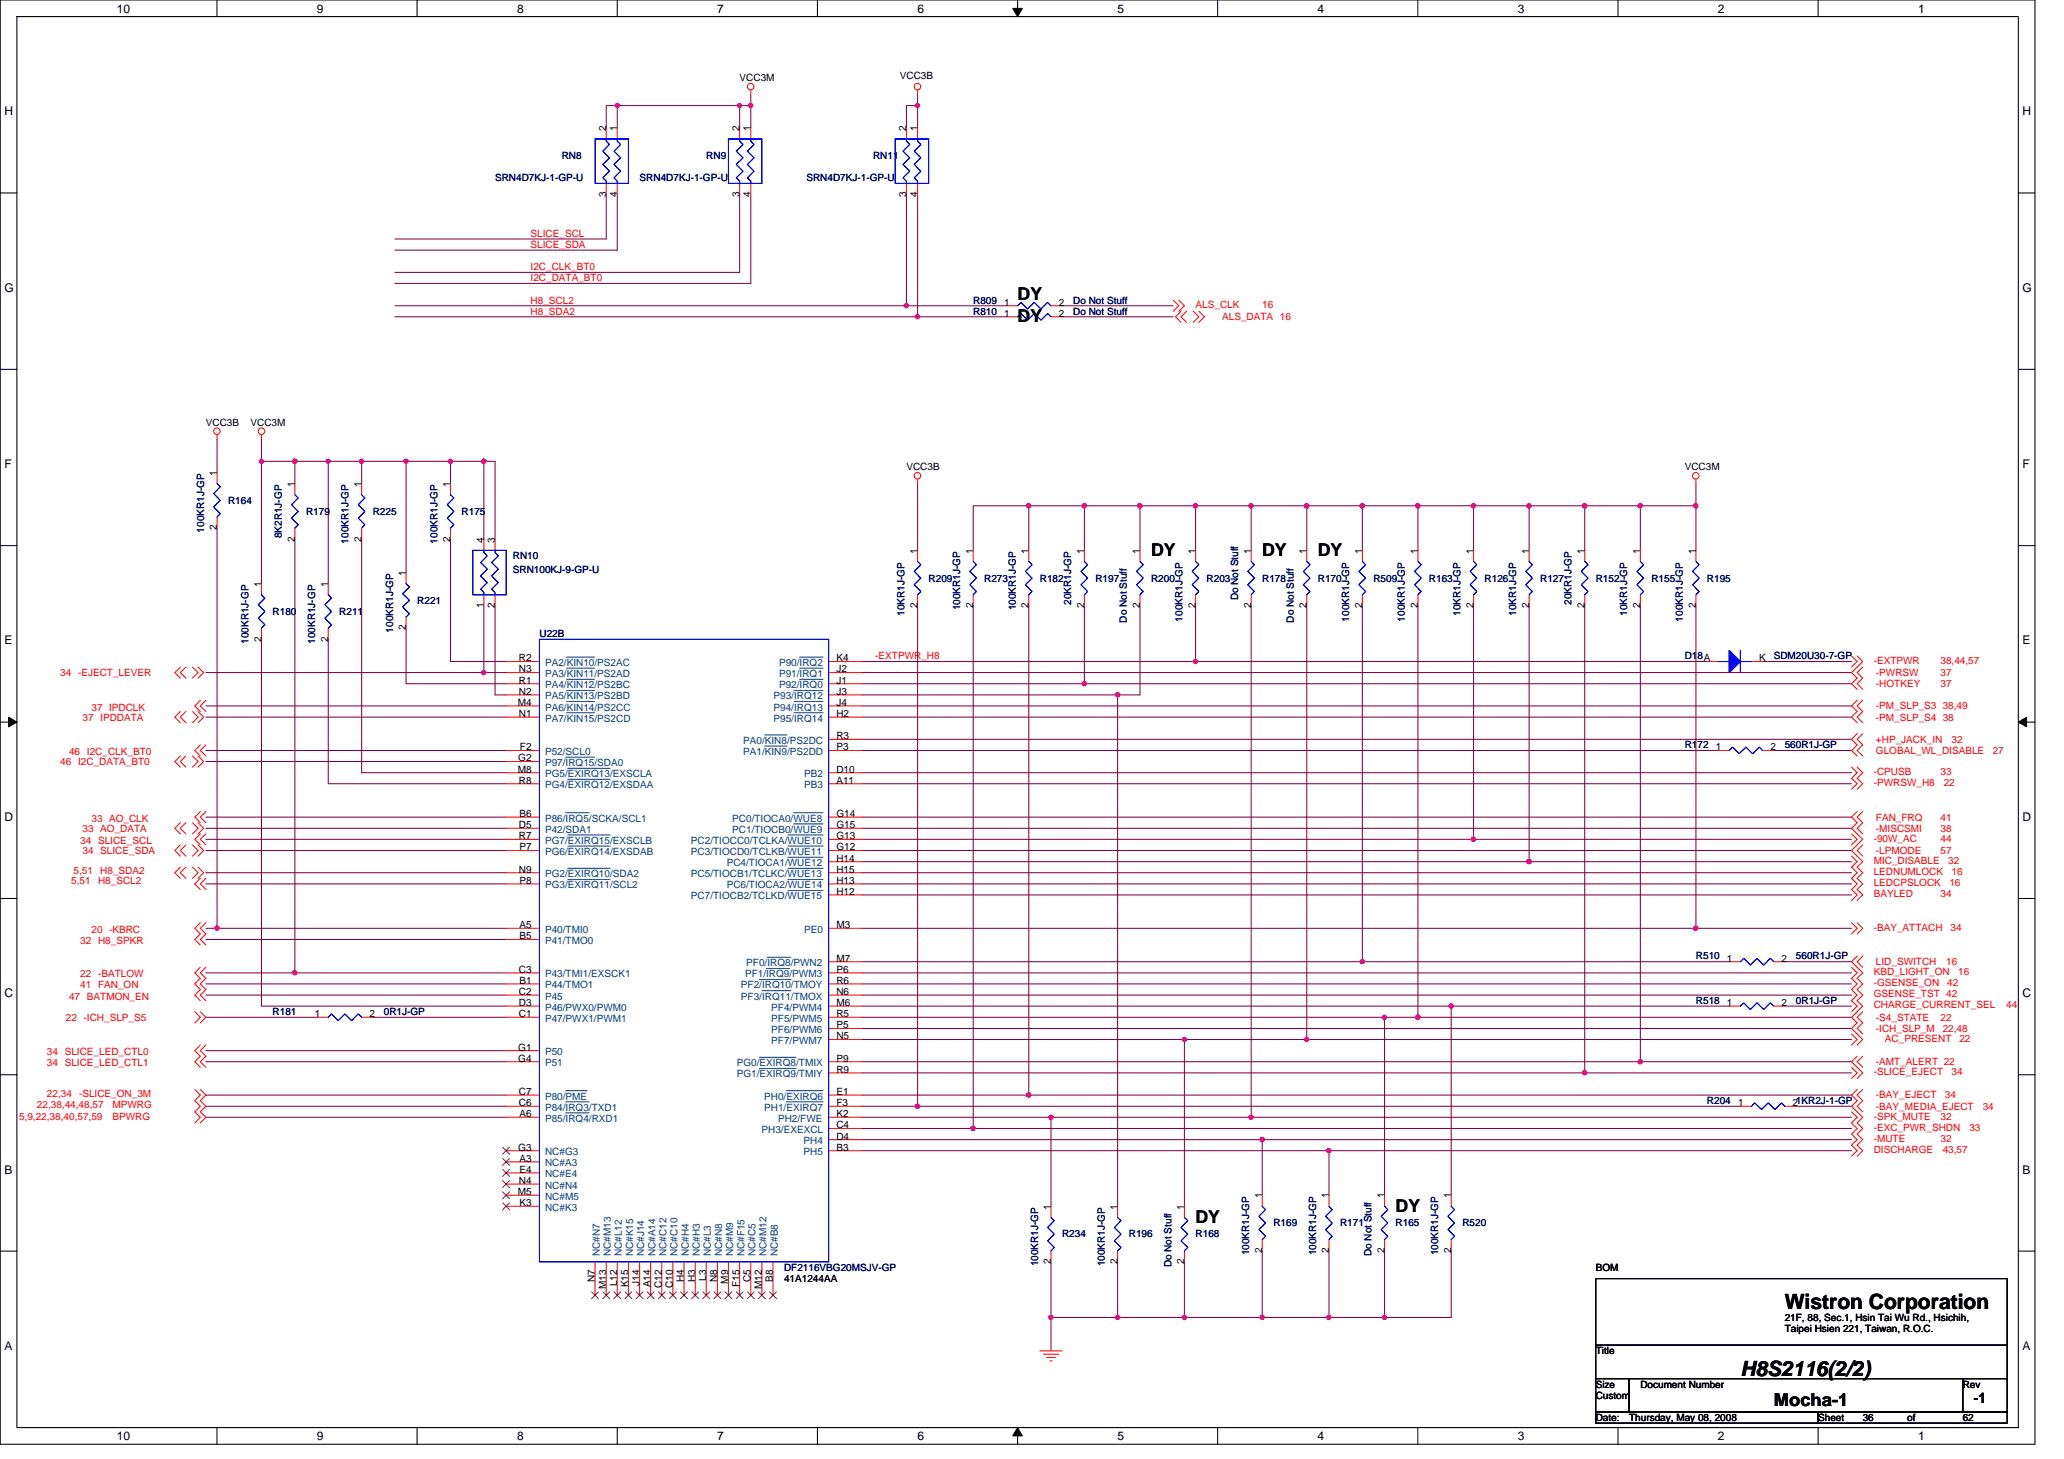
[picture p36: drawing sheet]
<svg xmlns="http://www.w3.org/2000/svg" width="297mm" height="210mm" viewBox="0 0 297 210" stroke-linecap="round" stroke-linejoin="round" font-family="sans-serif">
<defs><g id="words">
<g font-size="3">
<text x="256.9" y="188.4">Wistron Corporation</text>
<text x="250.5" y="198">H8S2116(2/2)</text>
</g>
<g font-size="2.5">
<text x="146.4" y="43.2">DY</text>
<text x="146.4" y="46.4">DY</text>
<text x="165.6" y="80">DY</text>
<text x="181.6" y="80">DY</text>
<text x="189.6" y="80">DY</text>
<text x="172.1" y="176">DY</text>
<text x="200.8" y="174.4">DY</text>
<text x="255.3" y="202.4">Mocha-1</text>
</g>
<text font-size="2.1" x="284.1" y="202">-1</text>
<g font-size="1.7">
<text x="16.8" y="1.8">10</text>
<text x="45.6" y="1.8">9</text>
<text x="74.4" y="1.8">8</text>
<text x="103.2" y="1.8">7</text>
<text x="132" y="1.8">6</text>
<text x="160.8" y="1.8">5</text>
<text x="189.6" y="1.8">4</text>
<text x="218.4" y="1.8">3</text>
<text x="247.2" y="1.8">2</text>
<text x="276.1" y="1.8">1</text>
<text x=".7" y="16.6">H</text>
<text x="291.1" y="16.6">H</text>
<text x=".7" y="42">G</text>
<text x="291.1" y="42">G</text>
<text x=".7" y="67.4">F</text>
<text x="291.1" y="67.4">F</text>
<text x=".7" y="92.8">E</text>
<text x="291.1" y="92.8">E</text>
<text x=".7" y="118.2">D</text>
<text x="291.1" y="118.2">D</text>
<text x=".7" y="143.5">C</text>
<text x="291.1" y="143.5">C</text>
<text x=".7" y="168.9">B</text>
<text x="291.1" y="168.9">B</text>
<text x=".7" y="194.3">A</text>
<text x="291.1" y="194.3">A</text>
<text x="16.8" y="207.3">10</text>
<text x="45.6" y="207.3">9</text>
<text x="74.4" y="207.3">8</text>
<text x="103.2" y="207.3">7</text>
<text x="132" y="207.3">6</text>
<text x="160.8" y="207.3">5</text>
<text x="189.6" y="207.3">4</text>
<text x="218.4" y="207.3">3</text>
<text x="247.2" y="207.3">2</text>
<text x="276.1" y="207.3">1</text>
</g>
<g font-size="1.4">
<text x="106.4" y="11.7">VCC3M</text>
<text x="129.5" y="11.4">VCC3B</text>
<text x="87.2" y="18.9" transform="rotate(-90 87.2 18.9)">2</text>
<text x="88.8" y="18.9" transform="rotate(-90 88.8 18.9)">1</text>
<text x="106.4" y="18.9" transform="rotate(-90 106.4 18.9)">2</text>
<text x="108" y="18.9" transform="rotate(-90 108 18.9)">1</text>
<text x="130.4" y="18.9" transform="rotate(-90 130.4 18.9)">2</text>
<text x="132" y="18.9" transform="rotate(-90 132 18.9)">1</text>
<text x="87.2" y="28.3" transform="rotate(-90 87.2 28.3)">3</text>
<text x="88.8" y="28.3" transform="rotate(-90 88.8 28.3)">4</text>
<text x="106.4" y="28.3" transform="rotate(-90 106.4 28.3)">3</text>
<text x="108" y="28.3" transform="rotate(-90 108 28.3)">4</text>
<text x="130.4" y="28.3" transform="rotate(-90 130.4 28.3)">3</text>
<text x="132" y="28.3" transform="rotate(-90 132 28.3)">4</text>
<text x="144.5" y="44">1</text>
<text x="144.5" y="45.6">1</text>
<text x="152.4" y="44">2</text>
<text x="152.4" y="45.6">2</text>
<text x="29.6" y="61.3">VCC3B</text>
<text x="36" y="61.3">VCC3M</text>
<text x="31.2" y="68.5" transform="rotate(-90 31.2 68.5)">1</text>
<text x="42.4" y="70.1" transform="rotate(-90 42.4 70.1)">1</text>
<text x="52" y="70.1" transform="rotate(-90 52 70.1)">1</text>
<text x="64.8" y="70.1" transform="rotate(-90 64.8 70.1)">1</text>
<text x="130.4" y="67.7">VCC3B</text>
<text x="242.5" y="67.7">VCC3M</text>
<text x="31.2" y="76.3" transform="rotate(-90 31.2 76.3)">2</text>
<text x="42.4" y="77.9" transform="rotate(-90 42.4 77.9)">2</text>
<text x="52" y="77.9" transform="rotate(-90 52 77.9)">2</text>
<text x="64.8" y="77.9" transform="rotate(-90 64.8 77.9)">2</text>
<text x="58.4" y="82.9" transform="rotate(-90 58.4 82.9)">1</text>
<text x="69.6" y="78.1" transform="rotate(-90 69.6 78.1)">4</text>
<text x="71.2" y="78.1" transform="rotate(-90 71.2 78.1)">3</text>
<text x="132" y="79.7" transform="rotate(-90 132 79.7)">1</text>
<text x="140" y="79.7" transform="rotate(-90 140 79.7)">1</text>
<text x="148" y="79.7" transform="rotate(-90 148 79.7)">1</text>
<text x="156" y="79.7" transform="rotate(-90 156 79.7)">1</text>
<text x="164" y="79.7" transform="rotate(-90 164 79.7)">1</text>
<text x="172" y="79.7" transform="rotate(-90 172 79.7)">1</text>
<text x="180" y="79.7" transform="rotate(-90 180 79.7)">1</text>
<text x="188" y="79.7" transform="rotate(-90 188 79.7)">1</text>
<text x="196" y="79.7" transform="rotate(-90 196 79.7)">1</text>
<text x="204" y="79.7" transform="rotate(-90 204 79.7)">1</text>
<text x="212" y="79.7" transform="rotate(-90 212 79.7)">1</text>
<text x="220" y="79.7" transform="rotate(-90 220 79.7)">1</text>
<text x="228" y="79.7" transform="rotate(-90 228 79.7)">1</text>
<text x="236" y="79.7" transform="rotate(-90 236 79.7)">1</text>
<text x="244" y="79.7" transform="rotate(-90 244 79.7)">1</text>
<text x="37.6" y="84.5" transform="rotate(-90 37.6 84.5)">1</text>
<text x="47.2" y="84.5" transform="rotate(-90 47.2 84.5)">1</text>
<text x="69.6" y="87.5" transform="rotate(-90 69.6 87.5)">1</text>
<text x="71.2" y="87.5" transform="rotate(-90 71.2 87.5)">2</text>
<text x="132" y="87.5" transform="rotate(-90 132 87.5)">2</text>
<text x="140" y="87.5" transform="rotate(-90 140 87.5)">2</text>
<text x="148" y="87.5" transform="rotate(-90 148 87.5)">2</text>
<text x="156" y="87.5" transform="rotate(-90 156 87.5)">2</text>
<text x="164" y="87.5" transform="rotate(-90 164 87.5)">2</text>
<text x="172" y="87.5" transform="rotate(-90 172 87.5)">2</text>
<text x="180" y="87.5" transform="rotate(-90 180 87.5)">2</text>
<text x="188" y="87.5" transform="rotate(-90 188 87.5)">2</text>
<text x="196" y="87.5" transform="rotate(-90 196 87.5)">2</text>
<text x="204" y="87.5" transform="rotate(-90 204 87.5)">2</text>
<text x="212" y="87.5" transform="rotate(-90 212 87.5)">2</text>
<text x="220" y="87.5" transform="rotate(-90 220 87.5)">2</text>
<text x="228" y="87.5" transform="rotate(-90 228 87.5)">2</text>
<text x="236" y="87.5" transform="rotate(-90 236 87.5)">2</text>
<text x="244" y="87.5" transform="rotate(-90 244 87.5)">2</text>
<text x="37.6" y="92.3" transform="rotate(-90 37.6 92.3)">2</text>
<text x="47.2" y="92.3" transform="rotate(-90 47.2 92.3)">2</text>
<text x="58.4" y="90.7" transform="rotate(-90 58.4 90.7)">2</text>
<text x="74.7" y="95.2">R2</text>
<text x="120.4" y="95.2">K4</text>
<text x="253.2" y="95.2">K</text>
<text x="74.5" y="101.6">M4</text>
<text x="74.7" y="100">N2</text>
<text x="74.7" y="98.4">R1</text>
<text x="74.7" y="96.8">N3</text>
<text x="120.4" y="96.8">J2</text>
<text x="120.4" y="98.4">J1</text>
<text x="120.4" y="100">J3</text>
<text x="120.4" y="101.6">J4</text>
<text x="74.7" y="103.2">N1</text>
<text x="74.8" y="108">F2</text>
<text x="120.4" y="103.2">H2</text>
<text x="120.4" y="106.4">R3</text>
<text x="120.4" y="108">P3</text>
<text x="246.9" y="108">1</text>
<text x="254.8" y="108">2</text>
<text x="74.5" y="111.2">M8</text>
<text x="74.6" y="109.6">G2</text>
<text x="74.7" y="112.8">R8</text>
<text x="120.4" y="111.2">D10</text>
<text x="120.4" y="112.8">A11</text>
<text x="74.7" y="119.2">D5</text>
<text x="74.8" y="117.6">B6</text>
<text x="120.4" y="117.6">G14</text>
<text x="120.4" y="119.2">G15</text>
<text x="74.7" y="120.8">R7</text>
<text x="74.7" y="125.6">N9</text>
<text x="74.8" y="122.4">P7</text>
<text x="120.4" y="120.8">G13</text>
<text x="120.4" y="122.4">G12</text>
<text x="120.4" y="124">H14</text>
<text x="120.4" y="125.6">H15</text>
<text x="74.8" y="127.2">P8</text>
<text x="120.4" y="127.2">H13</text>
<text x="120.4" y="128.8">H12</text>
<text x="74.8" y="133.6">A5</text>
<text x="74.8" y="135.2">B5</text>
<text x="120.4" y="133.6">M3</text>
<text x="74.7" y="140">C3</text>
<text x="74.7" y="143.2">C2</text>
<text x="74.8" y="141.6">B1</text>
<text x="120.4" y="143.2">N6</text>
<text x="120.4" y="141.6">R6</text>
<text x="120.4" y="140">P6</text>
<text x="120.4" y="138.4">M7</text>
<text x="248.5" y="138.4">1</text>
<text x="256.4" y="138.4">2</text>
<text x="45.3" y="146.4">1</text>
<text x="53.2" y="146.4">2</text>
<text x="74.7" y="144.8">D3</text>
<text x="74.7" y="146.4">C1</text>
<text x="120.4" y="149.6">N5</text>
<text x="120.4" y="148">P5</text>
<text x="120.4" y="146.4">R5</text>
<text x="120.4" y="144.8">M6</text>
<text x="248.5" y="144.8">1</text>
<text x="256.4" y="144.8">2</text>
<text x="74.6" y="151.2">G1</text>
<text x="74.6" y="152.8">G4</text>
<text x="120.4" y="152.8">P9</text>
<text x="120.4" y="154.4">R9</text>
<text x="74.7" y="157.6">C7</text>
<text x="74.7" y="159.2">C6</text>
<text x="74.8" y="160.8">A6</text>
<text x="120.4" y="157.6">E1</text>
<text x="120.4" y="159.2">F3</text>
<text x="120.4" y="160.8">K2</text>
<text x="250.1" y="159.2">1</text>
<text x="258" y="159.2">21KR2J-1-GP</text>
<text x="74.6" y="165.6">G3</text>
<text x="74.8" y="167.2">A3</text>
<text x="120.4" y="164">D4</text>
<text x="120.4" y="165.6">B3</text>
<text x="120.4" y="162.4">C4</text>
<text x="74.5" y="172">M5</text>
<text x="74.7" y="170.4">N4</text>
<text x="74.8" y="168.8">E4</text>
<text x="74.8" y="173.6">K3</text>
<text x="181.6" y="172.5" transform="rotate(-90 181.6 172.5)">1</text>
<text x="191.2" y="172.5" transform="rotate(-90 191.2 172.5)">1</text>
<text x="199.2" y="172.5" transform="rotate(-90 199.2 172.5)">1</text>
<text x="208.8" y="172.5" transform="rotate(-90 208.8 172.5)">1</text>
<text x="151.2" y="174.1" transform="rotate(-90 151.2 174.1)">1</text>
<text x="160.8" y="174.1" transform="rotate(-90 160.8 174.1)">1</text>
<text x="170.4" y="174.1" transform="rotate(-90 170.4 174.1)">1</text>
<text x="85.6" y="184.6" transform="rotate(-90 85.6 184.6)">N7</text>
<text x="87.2" y="185.5" transform="rotate(-90 87.2 185.5)">M13</text>
<text x="88.8" y="185.1" transform="rotate(-90 88.8 185.1)">L12</text>
<text x="90.4" y="185.3" transform="rotate(-90 90.4 185.3)">K15</text>
<text x="92" y="185.1" transform="rotate(-90 92 185.1)">J14</text>
<text x="93.6" y="185.3" transform="rotate(-90 93.6 185.3)">A14</text>
<text x="95.2" y="185.4" transform="rotate(-90 95.2 185.4)">C12</text>
<text x="96.8" y="185.4" transform="rotate(-90 96.8 185.4)">C10</text>
<text x="98.4" y="184.6" transform="rotate(-90 98.4 184.6)">H4</text>
<text x="100" y="184.6" transform="rotate(-90 100 184.6)">H3</text>
<text x="101.6" y="184.3" transform="rotate(-90 101.6 184.3)">L3</text>
<text x="103.2" y="184.6" transform="rotate(-90 103.2 184.6)">N8</text>
<text x="104.8" y="184.7" transform="rotate(-90 104.8 184.7)">M9</text>
<text x="106.4" y="185.2" transform="rotate(-90 106.4 185.2)">F15</text>
<text x="108" y="184.6" transform="rotate(-90 108 184.6)">C5</text>
<text x="109.6" y="185.5" transform="rotate(-90 109.6 185.5)">M12</text>
<text x="111.2" y="184.5" transform="rotate(-90 111.2 184.5)">B8</text>
<text x="112.8" y="184.5">41A1244AA</text>
<text x="151.2" y="181.9" transform="rotate(-90 151.2 181.9)">2</text>
<text x="160.8" y="181.9" transform="rotate(-90 160.8 181.9)">2</text>
<text x="170.4" y="181.9" transform="rotate(-90 170.4 181.9)">2</text>
<text x="181.6" y="180.3" transform="rotate(-90 181.6 180.3)">2</text>
<text x="191.2" y="180.3" transform="rotate(-90 191.2 180.3)">2</text>
<text x="199.2" y="180.3" transform="rotate(-90 199.2 180.3)">2</text>
<text x="208.8" y="180.3" transform="rotate(-90 208.8 180.3)">2</text>
<text x="229.7" y="182.9">BOM</text>
<text x="256.9" y="190.1">21F, 88, Sec.1, Hsin Tai Wu Rd., Hsichih,</text>
<text x="256.9" y="191.7">Taipei Hsien 221, Taiwan, R.O.C.</text>
<text x="229.7" y="194.9">Title</text>
<text x="229.7" y="201.3">Custom</text>
<text x="229.7" y="199.7">Size</text>
<text x="236.1" y="199.7">Document Number</text>
<text x="282.5" y="199.7">Rev</text>
<text x="229.7" y="204.5">Date:</text>
<text x="234.5" y="204.5">Thursday, May 08, 2008</text>
<text x="261.7" y="204.5">Sheet</text>
<text x="268.1" y="204.5">36</text>
<text x="274.5" y="204.5">of</text>
<text x="282.5" y="204.5">62</text>
</g>
<g font-size="1.4" fill="#000080">
<text x="80.8" y="22.9">RN8</text>
<text x="101.6" y="22.9">RN9</text>
<text x="125.6" y="22.9">RN11</text>
<text x="71.2" y="26.1">SRN4D7KJ-1-GP-U</text>
<text x="92.1" y="26.1">SRN4D7KJ-1-GP-U</text>
<text x="116.1" y="26.1">SRN4D7KJ-1-GP-U</text>
<text x="140.1" y="43.7">R809</text>
<text x="140.1" y="45.3">R810</text>
<text x="154.4" y="43.7">Do Not Stuff</text>
<text x="154.4" y="45.3">Do Not Stuff</text>
<text x="29.4" y="76.6" transform="rotate(-90 29.4 76.6)">100KR1J-GP</text>
<text x="32.8" y="72.5">R164</text>
<text x="40.6" y="77.4" transform="rotate(-90 40.6 77.4)">8K2R1J-GP</text>
<text x="44" y="74.1">R179</text>
<text x="53.6" y="74.1">R225</text>
<text x="66.4" y="74.1">R175</text>
<text x="50.2" y="78.2" transform="rotate(-90 50.2 78.2)">100KR1J-GP</text>
<text x="63" y="78.2" transform="rotate(-90 63 78.2)">100KR1J-GP</text>
<text x="73.8" y="80.5">RN10</text>
<text x="73.8" y="82.4">SRN100KJ-9-GP-U</text>
<text x="133.6" y="83.7">R209</text>
<text x="141.6" y="83.7">R273</text>
<text x="149.6" y="83.7">R182</text>
<text x="157.6" y="83.7">R197</text>
<text x="165.6" y="83.7">R200</text>
<text x="173.6" y="83.7">R203</text>
<text x="181.6" y="83.7">R178</text>
<text x="189.6" y="83.7">R170</text>
<text x="197.7" y="83.7">R509</text>
<text x="205.7" y="83.7">R163</text>
<text x="213.7" y="83.7">R126</text>
<text x="221.7" y="83.7">R127</text>
<text x="229.7" y="83.7">R152</text>
<text x="237.7" y="83.7">R155</text>
<text x="245.7" y="83.7">R195</text>
<text x="39.2" y="88.5">R180</text>
<text x="48.8" y="88.5">R211</text>
<text x="60" y="86.9">R221</text>
<text x="130.2" y="88.6" transform="rotate(-90 130.2 88.6)">10KR1J-GP</text>
<text x="138.2" y="87.8" transform="rotate(-90 138.2 87.8)">100KR1J-GP</text>
<text x="146.2" y="87.8" transform="rotate(-90 146.2 87.8)">100KR1J-GP</text>
<text x="154.2" y="87" transform="rotate(-90 154.2 87)">20KR1J-GP</text>
<text x="162.2" y="89.6" transform="rotate(-90 162.2 89.6)">Do Not Stuff</text>
<text x="170.2" y="89.5" transform="rotate(-90 170.2 89.5)">100KR1J-GP</text>
<text x="178.2" y="86.4" transform="rotate(-90 178.2 86.4)">Do Not Stuff</text>
<text x="186.2" y="89.6" transform="rotate(-90 186.2 89.6)">Do Not Stuff</text>
<text x="194.2" y="89.5" transform="rotate(-90 194.2 89.5)">100KR1J-GP</text>
<text x="202.2" y="89.5" transform="rotate(-90 202.2 89.5)">100KR1J-GP</text>
<text x="210.2" y="88.6" transform="rotate(-90 210.2 88.6)">10KR1J-GP</text>
<text x="218.2" y="88.6" transform="rotate(-90 218.2 88.6)">10KR1J-GP</text>
<text x="226.2" y="87" transform="rotate(-90 226.2 87)">20KR1J-GP</text>
<text x="234.2" y="88.6" transform="rotate(-90 234.2 88.6)">10KR1J-GP</text>
<text x="242.2" y="89.5" transform="rotate(-90 242.2 89.5)">100KR1J-GP</text>
<text x="35.8" y="92.6" transform="rotate(-90 35.8 92.6)">100KR1J-GP</text>
<text x="45.4" y="92.6" transform="rotate(-90 45.4 92.6)">100KR1J-GP</text>
<text x="56.6" y="91" transform="rotate(-90 56.6 91)">100KR1J-GP</text>
<text x="77.6" y="91.7">U22B</text>
<text x="242.5" y="94.9">D18A</text>
<text x="255.3" y="94.9">SDM20U30-7-GP</text>
<text x="242.5" y="107.7">R172</text>
<text x="256.9" y="107.7">560R1J-GP</text>
<text x="244.1" y="138.1">R510</text>
<text x="258.5" y="138.1">560R1J-GP</text>
<text x="39.2" y="146.1">R181</text>
<text x="55.2" y="146.1">0R1J-GP</text>
<text x="244.1" y="144.5">R518</text>
<text x="258.5" y="144.5">0R1J-GP</text>
<text x="245.7" y="158.9">R204</text>
<text x="152.8" y="178.1">R234</text>
<text x="162.5" y="178.1">R196</text>
<text x="172.1" y="178.1">R168</text>
<text x="183.3" y="176.5">R169</text>
<text x="192.8" y="176.5">R171</text>
<text x="200.8" y="176.5">R165</text>
<text x="210.5" y="176.5">R520</text>
<text x="112.8" y="182.9">DF2116VBG20MSJV-GP</text>
<text x="149.4" y="182.2" transform="rotate(-90 149.4 182.2)">100KR1J-GP</text>
<text x="159" y="182.2" transform="rotate(-90 159 182.2)">100KR1J-GP</text>
<text x="168.6" y="182.4" transform="rotate(-90 168.6 182.4)">Do Not Stuff</text>
<text x="179.8" y="180.7" transform="rotate(-90 179.8 180.7)">100KR1J-GP</text>
<text x="189.4" y="180.7" transform="rotate(-90 189.4 180.7)">100KR1J-GP</text>
<text x="197.4" y="180.8" transform="rotate(-90 197.4 180.8)">Do Not Stuff</text>
<text x="207" y="180.7" transform="rotate(-90 207 180.7)">100KR1J-GP</text>
</g>
<g font-size="1.4" fill="#f00">
<text x="76.4" y="35.7">SLICE_SDA</text>
<text x="76.4" y="34.1">SLICE_SCL</text>
<text x="76.4" y="38.9">I2C_CLK_BT0</text>
<text x="76.4" y="40.5">I2C_DATA_BT0</text>
<text x="76.4" y="43.7">H8_SCL2</text>
<text x="76.4" y="45.3">H8_SDA2</text>
<text x="172.1" y="44.3">ALS_CLK</text>
<text x="175.9" y="46.1">ALS_DATA 16</text>
<text x="181.6" y="44.3">16</text>
<text x="126" y="94.9">-EXTPWR_H8</text>
<text x="269.7" y="95.5">-EXTPWR</text>
<text x="279.3" y="95.5">38,44,57</text>
<text x="8.7" y="97.3">34 -EJECT_LEVER</text>
<text x="270" y="97.3">-PWRSW</text>
<text x="270" y="98.9">-HOTKEY</text>
<text x="279.3" y="97.3">37</text>
<text x="279.3" y="98.9">37</text>
<text x="11.9" y="103.7">37 IPDDATA</text>
<text x="13.2" y="102.3">37 IPDCLK</text>
<text x="270" y="102.1">-PM_SLP_S3 38,49</text>
<text x="270" y="103.7">-PM_SLP_S4 38</text>
<text x="270" y="106.9">+HP_JACK_IN</text>
<text x="280.9" y="106.9">32</text>
<text x="8.7" y="110.1">46 I2C_DATA_BT0</text>
<text x="9.9" y="108.6">46 I2C_CLK_BT0</text>
<text x="269.7" y="113.1">-PWRSW_H8</text>
<text x="269.7" y="111.5">-CPUSB</text>
<text x="270" y="108.5">GLOBAL_WL_DISABLE</text>
<text x="279.3" y="111.5">33</text>
<text x="279.7" y="113.1">22</text>
<text x="286.8" y="108.5">27</text>
<text x="11.9" y="119.7">33 AO_DATA</text>
<text x="13.2" y="118.3">33 AO_CLK</text>
<text x="270" y="118.1">FAN_FRQ</text>
<text x="270" y="119.7">-MISCSMI</text>
<text x="279.3" y="118.1">41</text>
<text x="279.3" y="119.7">38</text>
<text x="10.6" y="125.8">5,51</text>
<text x="11.6" y="121.5">34 SLICE_SCL</text>
<text x="11.9" y="122.9">34 SLICE_SDA</text>
<text x="14.4" y="125.8">H8_SDA2</text>
<text x="269.7" y="121.1">-90W_AC</text>
<text x="269.7" y="124.3">MIC_DISABLE</text>
<text x="269.7" y="125.9">LEDNUMLOCK</text>
<text x="270" y="122.9">-LPMODE</text>
<text x="279.3" y="121.1">44</text>
<text x="279.3" y="122.9">57</text>
<text x="280.4" y="124.3">32</text>
<text x="280.9" y="125.9">16</text>
<text x="10.3" y="127.2">5,51</text>
<text x="14.1" y="127.2">H8_SCL2</text>
<text x="269.7" y="127.5">LEDCPSLOCK</text>
<text x="269.7" y="129.1">BAYLED</text>
<text x="279.3" y="129.1">34</text>
<text x="280.5" y="127.5">16</text>
<text x="11.6" y="135.9">32 H8_SPKR</text>
<text x="13.2" y="134.3">20 -KBRC</text>
<text x="269.7" y="133.9">-BAY_ATTACH</text>
<text x="280.7" y="133.9">34</text>
<text x="9.9" y="143.9">47 BATMON_EN</text>
<text x="11.6" y="140.7">22 -BATLOW</text>
<text x="11.6" y="142.3">41 FAN_ON</text>
<text x="269.7" y="140.3">KBD_LIGHT_ON</text>
<text x="269.7" y="141.9">-GSENSE_ON</text>
<text x="269.7" y="143.5">GSENSE_TST 42</text>
<text x="270" y="138.9">LID_SWITCH</text>
<text x="280.1" y="138.9">16</text>
<text x="280.2" y="141.9">42</text>
<text x="281.8" y="140.3">16</text>
<text x="9.5" y="146.9">22 -ICH_SLP_S5</text>
<text x="269.7" y="145.1">CHARGE_CURRENT_SEL</text>
<text x="270" y="148.5">-ICH_SLP_M</text>
<text x="270" y="146.9">-S4_STATE</text>
<text x="271.3" y="149.9">AC_PRESENT</text>
<text x="279.3" y="146.9">22</text>
<text x="279.6" y="148.5">22,48</text>
<text x="282" y="149.9">22</text>
<text x="288.7" y="145.1">44</text>
<text x="6.7" y="151.9">34 SLICE_LED_CTL0</text>
<text x="6.7" y="153.5">34 SLICE_LED_CTL1</text>
<text x="269.7" y="154.7">-SLICE_EJECT</text>
<text x="270" y="153.3">-AMT_ALERT 22</text>
<text x="280.9" y="154.7">34</text>
<text x="2.7" y="161.1">5,9,22,38,40,57,59</text>
<text x="5.3" y="159.5">22,38,44,48,57</text>
<text x="6.7" y="157.9">22,34</text>
<text x="11.4" y="157.9">-SLICE_ON_3M</text>
<text x="16.2" y="159.5">MPWRG</text>
<text x="16.2" y="161.1">BPWRG</text>
<text x="269.7" y="161.1">-SPK_MUTE</text>
<text x="270" y="159.7">-BAY_MEDIA_EJECT</text>
<text x="270" y="158.1">-BAY_EJECT</text>
<text x="279.3" y="161.1">32</text>
<text x="279.9" y="158.1">34</text>
<text x="285.3" y="159.7">34</text>
<text x="269.7" y="164.3">-MUTE</text>
<text x="269.7" y="165.9">DISCHARGE</text>
<text x="269.7" y="162.8">-EXC_PWR_SHDN</text>
<text x="279.3" y="164.3">32</text>
<text x="279.6" y="165.9">43,57</text>
<text x="283.4" y="162.8">33</text>
</g>
<g font-size="1.4" fill="#004080">
<text x="78.4" y="95.9">PA2/KIN10/PS2AC</text>
<text x="112.1" y="95.9">P90/IRQ2</text>
<text x="78.4" y="100.7">PA5/KIN13/PS2BD</text>
<text x="78.4" y="99.1">PA4/KIN12/PS2BC</text>
<text x="78.4" y="97.5">PA3/KIN11/PS2AD</text>
<text x="111.3" y="100.7">P93/IRQ12</text>
<text x="112.1" y="97.5">P91/IRQ1</text>
<text x="112.1" y="99.1">P92/IRQ0</text>
<text x="78.4" y="103.9">PA7/KIN15/PS2CD</text>
<text x="78.4" y="102.3">PA6/KIN14/PS2CC</text>
<text x="107" y="107.1">PA0/KIN8/PS2DC</text>
<text x="111.3" y="102.3">P94/IRQ13</text>
<text x="111.3" y="103.9">P95/IRQ14</text>
<text x="78.4" y="108.7">P52/SCL0</text>
<text x="78.4" y="110.3">P97/IRQ15/SDA0</text>
<text x="78.4" y="111.9">PG5/EXIRQ13/EXSCLA</text>
<text x="78.4" y="113.5">PG4/EXIRQ12/EXSDAA</text>
<text x="107" y="108.7">PA1/KIN9/PS2DD</text>
<text x="115.7" y="111.9">PB2</text>
<text x="115.7" y="113.5">PB3</text>
<text x="78.4" y="118.3">P86/IRQ5/SCKA/SCL1</text>
<text x="78.4" y="119.9">P42/SDA1</text>
<text x="105.4" y="118.3">PC0/TIOCA0/WUE8</text>
<text x="105.4" y="119.9">PC1/TIOCB0/WUE9</text>
<text x="78.4" y="121.5">PG7/EXIRQ15/EXSCLB</text>
<text x="78.4" y="123.1">PG6/EXIRQ14/EXSDAB</text>
<text x="99.4" y="121.5">PC2/TIOCC0/TCLKA/WUE10</text>
<text x="99.4" y="123.1">PC3/TIOCD0/TCLKB/WUE11</text>
<text x="104.6" y="124.7">PC4/TIOCA1/WUE12</text>
<text x="78.4" y="126.3">PG2/EXIRQ10/SDA2</text>
<text x="78.4" y="127.9">PG3/EXIRQ11/SCL2</text>
<text x="99.4" y="126.3">PC5/TIOCB1/TCLKC/WUE13</text>
<text x="99.4" y="129.5">PC7/TIOCB2/TCLKD/WUE15</text>
<text x="104.6" y="127.9">PC6/TIOCA2/WUE14</text>
<text x="78.4" y="134.3">P40/TMI0</text>
<text x="78.4" y="135.9">P41/TMO0</text>
<text x="115.7" y="134.3">PE0</text>
<text x="78.4" y="140.7">P43/TMI1/EXSCK1</text>
<text x="78.4" y="142.3">P44/TMO1</text>
<text x="78.4" y="143.9">P45</text>
<text x="106.6" y="143.9">PF3/IRQ11/TMOX</text>
<text x="106.6" y="142.3">PF2/IRQ10/TMOY</text>
<text x="107.2" y="140.7">PF1/IRQ9/PWM3</text>
<text x="107.4" y="139.1">PF0/IRQ8/PWN2</text>
<text x="78.4" y="145.5">P46/PWX0/PWM0</text>
<text x="78.4" y="147.1">P47/PWX1/PWM1</text>
<text x="111" y="148.7">PF6/PWM6</text>
<text x="111" y="147.1">PF5/PWM5</text>
<text x="111" y="145.5">PF4/PWM4</text>
<text x="78.4" y="151.9">P50</text>
<text x="78.4" y="153.5">P51</text>
<text x="106" y="153.5">PG0/EXIRQ8/TMIX</text>
<text x="106" y="155.1">PG1/EXIRQ9/TMIY</text>
<text x="111" y="150.3">PF7/PWM7</text>
<text x="78.4" y="158.3">P80/PME</text>
<text x="78.4" y="159.9">P84/IRQ3/TXD1</text>
<text x="78.4" y="161.5">P85/IRQ4/RXD1</text>
<text x="110" y="158.3">PH0/EXIRQ6</text>
<text x="110" y="159.9">PH1/EXIRQ7</text>
<text x="112" y="161.5">PH2/FWE</text>
<text x="78.4" y="166.3">NC#G3</text>
<text x="78.4" y="167.9">NC#A3</text>
<text x="109.6" y="163.1">PH3/EXEXCL</text>
<text x="115.7" y="164.7">PH4</text>
<text x="115.7" y="166.3">PH5</text>
<text x="78.4" y="169.5">NC#E4</text>
<text x="78.4" y="171.1">NC#N4</text>
<text x="78.4" y="172.7">NC#M5</text>
<text x="78.4" y="174.3">NC#K3</text>
<text x="86.3" y="180.8" transform="rotate(-90 86.3 180.8)">NC#N7</text>
<text x="87.9" y="180.8" transform="rotate(-90 87.9 180.8)">NC#M13</text>
<text x="89.5" y="180.8" transform="rotate(-90 89.5 180.8)">NC#L12</text>
<text x="91.1" y="180.8" transform="rotate(-90 91.1 180.8)">NC#K15</text>
<text x="92.7" y="180.8" transform="rotate(-90 92.7 180.8)">NC#J14</text>
<text x="94.3" y="180.8" transform="rotate(-90 94.3 180.8)">NC#A14</text>
<text x="95.9" y="180.8" transform="rotate(-90 95.9 180.8)">NC#C12</text>
<text x="97.5" y="180.8" transform="rotate(-90 97.5 180.8)">NC#C10</text>
<text x="99.1" y="180.8" transform="rotate(-90 99.1 180.8)">NC#H4</text>
<text x="100.7" y="180.8" transform="rotate(-90 100.7 180.8)">NC#H3</text>
<text x="102.3" y="180.8" transform="rotate(-90 102.3 180.8)">NC#L3</text>
<text x="103.9" y="180.8" transform="rotate(-90 103.9 180.8)">NC#N8</text>
<text x="105.5" y="180.8" transform="rotate(-90 105.5 180.8)">NC#M9</text>
<text x="107.1" y="180.8" transform="rotate(-90 107.1 180.8)">NC#F15</text>
<text x="108.7" y="180.8" transform="rotate(-90 108.7 180.8)">NC#C5</text>
<text x="110.3" y="180.8" transform="rotate(-90 110.3 180.8)">NC#M12</text>
<text x="111.9" y="180.8" transform="rotate(-90 111.9 180.8)">NC#B8</text>
</g>
</g></defs>
<path d="M0 0h292.9v207.9h-292.9zM2.4 2.4h288.1v203.1h-288.1z" fill="none" stroke="#000" stroke-width=".15"/>
<g fill="#fff">
<path d="M16.8 .3h1.9v1.9h-1.9z"/>
<path d="M16.8 205.7h1.9v1.9h-1.9z"/>
</g>
<path d="M31.2 0v2.4M31.2 205.5v2.4" fill="none" stroke="#000" stroke-width=".15"/>
<g fill="#fff">
<path d="M45.6 .3h1v1.9h-1z"/>
<path d="M45.6 205.7h1v1.9h-1z"/>
</g>
<path d="M60 0v2.4M60 205.5v2.4" fill="none" stroke="#000" stroke-width=".15"/>
<g fill="#fff">
<path d="M74.4 .3h1v1.9h-1z"/>
<path d="M74.4 205.7h1v1.9h-1z"/>
</g>
<path d="M88.8 0v2.4M88.8 205.5v2.4" fill="none" stroke="#000" stroke-width=".15"/>
<g fill="#fff">
<path d="M103.2 .3h1v1.9h-1z"/>
<path d="M103.2 205.7h1v1.9h-1z"/>
</g>
<path d="M117.6 0v2.4M117.6 205.5v2.4" fill="none" stroke="#000" stroke-width=".15"/>
<g fill="#fff">
<path d="M132 .3h1v1.9h-1z"/>
<path d="M132 205.7h1v1.9h-1z"/>
</g>
<path d="M146.4 0v2.4M146.4 205.5v2.4" fill="none" stroke="#000" stroke-width=".15"/>
<path d="M145.8 1.2h1.3l-.7 1.2zM146.4 205.5l.7 1.2h-1.3z" fill="#000" stroke="#000" stroke-width=".14"/>
<g fill="#fff">
<path d="M160.8 .3h1v1.9h-1z"/>
<path d="M160.8 205.7h1v1.9h-1z"/>
</g>
<path d="M175.2 0v2.4M175.2 205.5v2.4" fill="none" stroke="#000" stroke-width=".15"/>
<g fill="#fff">
<path d="M189.6 .3h1v1.9h-1z"/>
<path d="M189.6 205.7h1v1.9h-1z"/>
</g>
<path d="M204 0v2.4M204 205.5v2.4" fill="none" stroke="#000" stroke-width=".15"/>
<g fill="#fff">
<path d="M218.4 .3h1v1.9h-1z"/>
<path d="M218.4 205.7h1v1.9h-1z"/>
</g>
<path d="M232.9 0v2.4M232.9 205.5v2.4" fill="none" stroke="#000" stroke-width=".15"/>
<g fill="#fff">
<path d="M247.2 .3h1v1.9h-1z"/>
<path d="M247.2 205.7h1v1.9h-1z"/>
</g>
<path d="M261.7 0v2.4M261.7 205.5v2.4" fill="none" stroke="#000" stroke-width=".15"/>
<g fill="#fff">
<path d="M276.1 .3h.9v1.9h-.9z"/>
<path d="M276.1 205.7h.9v1.9h-.9z"/>
<path d="M.7 15.1h1.2v1.9h-1.2z"/>
<path d="M291.1 15.1h1.2v1.9h-1.2z"/>
<path d="M.7 40.4h1.3v2h-1.3z"/>
<path d="M291.1 40.4h1.3v2h-1.3z"/>
</g>
<path d="M0 27.8h2.4M290.5 27.8h2.4" fill="none" stroke="#000" stroke-width=".15"/>
<g fill="#fff">
<path d="M.7 65.8h1v2h-1z"/>
<path d="M291.1 65.8h1v2h-1z"/>
</g>
<path d="M0 53.1h2.4M290.5 53.1h2.4" fill="none" stroke="#000" stroke-width=".15"/>
<g fill="#fff">
<path d="M.7 91.2h1.1v1.9h-1.1z"/>
<path d="M291.1 91.2h1.1v1.9h-1.1z"/>
</g>
<path d="M0 78.5h2.4M290.5 78.5h2.4" fill="none" stroke="#000" stroke-width=".15"/>
<g fill="#fff">
<path d="M.7 116.6h1.2v1.9h-1.2z"/>
<path d="M291.1 116.6h1.2v1.9h-1.2z"/>
</g>
<path d="M0 103.9h2.4M290.5 103.9h2.4" fill="none" stroke="#000" stroke-width=".15"/>
<path d="M1.2 103.2l1.2 .7-1.2 .7zM290.5 103.9l1.2-.7v1.4z" fill="#000" stroke="#000" stroke-width=".14"/>
<g fill="#fff">
<path d="M.7 142h1.2v1.9h-1.2z"/>
<path d="M291.1 142h1.2v1.9h-1.2z"/>
</g>
<path d="M0 129.3h2.4M290.5 129.3h2.4" fill="none" stroke="#000" stroke-width=".15"/>
<g fill="#fff">
<path d="M.7 167.4h1.1v1.9h-1.1z"/>
<path d="M291.1 167.4h1.1v1.9h-1.1z"/>
</g>
<path d="M0 154.7h2.4M290.5 154.7h2.4" fill="none" stroke="#000" stroke-width=".15"/>
<g fill="#fff">
<path d="M.6 192.7h1.2v2h-1.2z"/>
<path d="M291.1 192.7h1.1v2h-1.1z"/>
</g>
<path d="M0 180.1h2.4M229.7 198.4h4.8v4.8h-4.8zM229.7 184h59.2v9.6h-59.2zM229.7 193.6h59.2v4.8h-59.2zM234.5 198.4h48v4.8h-48zM282.5 198.4h6.4v4.8h-6.4zM290.5 180.1h2.4M229.7 203.2h32v1.6h-32zM261.7 203.2h27.2v1.6h-27.2z" fill="none" stroke="#000" stroke-width=".15"/>
<g fill="none" stroke="#800040" stroke-width=".15">
<path d="M88.8 15.2h-1.6v3.2M88.8 15.2v3.2M88.8 15.2h17.6M106.4 15.2h1.7M106.4 15.2v3.2M108.1 15.2v3.2M108.1 13.6v1.6M132.1 15.2v3.2M132.1 13.6v1.6M132.1 15.2h-1.7v3.2M87.2 28v6.4h-30.4M88.8 28v8h-32"/>
<path d="M106.4 28v11.2h-49.6M108.1 28v12.8h-51.3M130.4 28v16M132.1 28v17.6M56.8 45.6h75.3M56.8 44h73.6M130.4 44h14.4M132.1 45.6h12.7M152.8 45.6h16M152.8 44h16M31.2 63.2v4.8M31.2 76v57.6"/>
<path d="M37.6 66.4v17.6M37.6 63.2v3.2M37.6 66.4h4.8M42.4 77.6v62.4M42.4 66.4v3.2M42.4 66.4h4.8M47.2 66.4v17.6M47.2 66.4h4.8M52 66.4v3.2M52 77.6v33.6h20.8M52 66.4h6.4M58.4 66.4v16"/>
<path d="M58.4 66.4h6.4M64.8 66.4v3.2M64.8 77.6v17.6h8M64.8 66.4h4.8M69.6 66.4h1.6v11.2M69.6 66.4v11.2M132.1 69.6v9.6M148.1 72.8h-8v6.4M148.1 72.8v6.4M148.1 72.8h8M156.1 72.8v6.4M156.1 72.8h8"/>
<path d="M164.1 72.8h8M164.1 72.8v6.4M172.1 72.8h8M172.1 72.8v6.4M180.1 72.8v6.4M180.1 72.8h8M188.1 72.8h8M188.1 72.8v6.4M196.1 72.8h8M196.1 72.8v6.4M204.1 72.8h8v6.4M204.1 72.8v6.4"/>
<path d="M212.1 72.8h8M220.1 72.8v6.4M220.1 72.8h8M228.1 72.8h8M228.1 72.8v6.4M236.1 72.8h8M236.1 72.8v6.4M244.1 72.8v6.4M244.1 69.6v3.2M29.6 96.8h40M37.6 92v52.8h35.2M47.2 92v20.8h25.6"/>
<path d="M58.4 90.4v8h14.4M69.6 87.2v9.6M69.6 96.8h3.2M71.2 87.2v12.8h1.6M124.1 98.4h32M124.1 96.8h142.4M124.1 95.2h48M132.1 87.2v72M140.1 87.2v75.2h-16M148.1 87.2v70.4M156.1 87.2v11.2M156.1 98.4h110.4"/>
<path d="M164.1 87.2v12.8h-3.3M172.1 87.2v8M172.1 95.2h73.6M180.1 87.2v73.6M188.1 87.2v62.4M196.1 87.2v51.2M204.1 87.2v59.2M212.1 87.2v33.6M220.1 87.2v36.8M228.1 87.2v67.2M236.1 87.2v65.6M244.1 87.2v46.4"/>
<path d="M253.7 95.2h12.8M29.6 101.6h43.2M29.6 103.2h43.2M29.6 108h43.2M29.6 117.6h43.2M29.6 109.6h43.2M29.6 119.2h43.2M124.1 100h36.7M124.1 108h123.2M124.1 117.6h142.4M124.1 119.2h142.4M124.1 101.6h142.4"/>
<path d="M124.1 103.2h142.4M124.1 111.2h142.4M124.1 112.8h142.4M124.1 106.4h142.4M160.8 100v73.6M255.3 108h11.2M29.6 125.6h43.2M29.6 127.2h43.2M29.6 122.4h43.2M29.6 120.8h43.2M29.6 135.2h43.2M29.6 133.6h1.6"/>
<path d="M31.2 133.6h41.6M124.1 133.6h120M124.1 124h96M124.1 120.8h88M124.1 138.4h72M124.1 122.4h142.4M124.1 125.6h142.4M124.1 127.2h142.4M124.1 128.8h142.4M196.1 138.4h52.8M212.1 120.8h54.4M220.1 124h46.4"/>
<path d="M244.1 133.6h22.4M256.9 138.4h9.6M29.6 146.4h16M29.6 140h12.8M29.6 151.2h43.2M29.6 141.6h43.2M29.6 143.2h43.2M29.6 152.8h43.2M29.6 157.6h43.2M29.6 159.2h43.2M42.4 140h30.4M53.6 146.4h19.2"/>
<path d="M124.1 154.4h104M124.1 149.6h46.4v24M124.1 144.8h84.7M124.1 159.2h8M124.1 146.4h75.2M124.1 141.6h142.4M124.1 143.2h142.4M124.1 148h142.4M124.1 157.6h24M124.1 152.8h112M124.1 140h142.4M132.1 159.2h118.4"/>
<path d="M148.1 157.6h118.4M170.5 149.6h17.6M188.1 149.6h78.4M199.3 146.4h4.8M199.3 146.4v25.6M204.1 146.4h62.4M208.8 144.8v27.2M208.8 144.8h40.1M228.1 154.4h38.4M236.1 152.8h30.4M256.9 144.8h9.6M258.5 159.2h8"/>
<path d="M29.6 160.8h43.2M124.1 165.6h67.2M124.1 160.8h27.2M124.1 164h57.5M140.1 162.4h126.4M151.3 160.8h28.8M151.3 160.8v12.8M180.1 160.8h86.4M181.6 164h84.9M181.6 164v8M191.3 165.6v6.4M191.3 165.6h75.2"/>
<path d="M151.3 181.6v8M160.8 189.6h9.7M160.8 181.6v8M160.8 189.6h-9.5v4.8M170.5 181.6v8M170.5 189.6h11.1M181.6 180v9.6M181.6 189.6h9.7M191.3 189.6h8M191.3 180v9.6M199.3 180v9.6M208.8 180v9.6h-9.5"/>
</g>
<g fill="#f0f" stroke="#f0f" stroke-width=".15">
<circle cx="244.1" cy="133.6" r=".31"/>
<circle cx="220" cy="72.8" r=".32"/>
<circle cx="130.4" cy="44" r=".32"/>
<circle cx="132" cy="45.6" r=".31"/>
<circle cx="196" cy="72.8" r=".32"/>
<circle cx="170.4" cy="189.6" r=".31"/>
<circle cx="196" cy="138.4" r=".31"/>
<circle cx="156" cy="98.4" r=".31"/>
<circle cx="69.6" cy="96.8" r=".32"/>
<circle cx="188" cy="149.6" r=".31"/>
<circle cx="181.6" cy="164" r=".32"/>
<circle cx="204" cy="146.4" r=".31"/>
<circle cx="228" cy="154.4" r=".31"/>
<circle cx="181.6" cy="189.6" r=".31"/>
<circle cx="172" cy="95.2" r=".31"/>
<circle cx="170.4" cy="149.6" r=".31"/>
<circle cx="191.2" cy="165.6" r=".31"/>
<circle cx="148" cy="157.6" r=".31"/>
<circle cx="228" cy="72.8" r=".32"/>
<circle cx="236" cy="152.8" r=".32"/>
<circle cx="212" cy="120.8" r=".32"/>
<circle cx="191.2" cy="189.6" r=".31"/>
<circle cx="31.2" cy="133.6" r=".31"/>
<circle cx="132" cy="15.2" r=".31"/>
<circle cx="244" cy="72.8" r=".32"/>
<circle cx="42.4" cy="66.4" r=".31"/>
<circle cx="37.6" cy="66.4" r=".31"/>
<circle cx="164" cy="72.8" r=".32"/>
<circle cx="156" cy="72.8" r=".32"/>
<circle cx="69.6" cy="66.4" r=".31"/>
<circle cx="64.8" cy="66.4" r=".31"/>
<circle cx="106.4" cy="15.2" r=".31"/>
<circle cx="204" cy="72.8" r=".32"/>
<circle cx="151.2" cy="160.8" r=".32"/>
<circle cx="160.8" cy="100" r=".32"/>
<circle cx="42.4" cy="140" r=".32"/>
<circle cx="108" cy="15.2" r=".31"/>
<circle cx="220" cy="124" r=".32"/>
<circle cx="212" cy="72.8" r=".32"/>
<circle cx="199.2" cy="189.6" r=".31"/>
<circle cx="236" cy="72.8" r=".32"/>
<circle cx="188" cy="72.8" r=".32"/>
<circle cx="180" cy="72.8" r=".32"/>
<circle cx="88.8" cy="15.2" r=".31"/>
<circle cx="148" cy="72.8" r=".32"/>
<circle cx="208.8" cy="144.8" r=".32"/>
<circle cx="140" cy="162.4" r=".31"/>
<circle cx="160.8" cy="189.6" r=".31"/>
<circle cx="132" cy="159.2" r=".31"/>
<circle cx="180" cy="160.8" r=".32"/>
<circle cx="199.2" cy="146.4" r=".31"/>
<circle cx="47.2" cy="66.4" r=".31"/>
<circle cx="172" cy="72.8" r=".32"/>
<circle cx="151.2" cy="189.6" r=".31"/>
<circle cx="58.4" cy="66.4" r=".31"/>
<circle cx="52" cy="66.4" r=".31"/>
</g>
<g fill="none" stroke="#f00" stroke-width=".15">
<path d="M87.2 18.4v1.6M88.8 18.4v1.6M106.4 18.4v1.6M108.1 13v.6M108.1 18.4v1.6M130.4 18.4v1.6M132.1 13v.6M132.1 18.4v1.6M87.2 26.4v1.6M88.8 26.4v1.6M106.4 26.4v1.6M108.1 26.4v1.6"/>
<path d="M130.4 26.4v1.6M132.1 26.4v1.6M144.8 44h1.6M144.8 45.6h1.6M151.3 44h1.5M151.3 45.6h1.5M168.8 43.2l.8 .8-.8 .8M169.6 43.2l.9 .8-.9 .8M170 44.8l-.8 .8 .8 .8M170.8 44.8l-.8 .8 .8 .8M171.7 44.8l.8 .8-.8 .8M172.5 44.8l.8 .8-.8 .8"/>
<path d="M31.2 68v1.6M31.2 74.4v1.6M31.2 62.6v.6M37.6 62.6v.6M42.4 69.6v1.6M42.4 76v1.6M52 69.6v1.6M52 76v1.6M64.8 69.6v1.6M64.8 76v1.6M69.6 77.6v1.6M71.2 77.6v1.6"/>
<path d="M132.1 69v.6M132.1 79.2v1.6M140.1 79.2v1.6M148.1 79.2v1.6M156.1 79.2v1.6M164.1 79.2v1.6M172.1 79.2v1.6M180.1 79.2v1.6M188.1 79.2v1.6M196.1 79.2v1.6M204.1 79.2v1.6M212.1 79.2v1.6"/>
<path d="M220.1 79.2v1.6M228.1 79.2v1.6M236.1 79.2v1.6M244.1 69v.6M244.1 79.2v1.6M25.9 96l-.7 .8 .7 .8M26.8 96l-.9 .8 .9 .8M27.7 96l.8 .8-.8 .8M28.5 96l.8 .8-.8 .8M37.6 84v1.6M37.6 90.4v1.6M47.2 84v1.6"/>
<path d="M47.2 90.4v1.6M58.4 82.4v1.6M58.4 88.8v1.6M69.6 85.6v1.6M71.2 85.6v1.6M72.8 98.4h4.8M72.8 95.2h4.8M72.8 96.8h4.8M119.2 98.4h4.9M119.2 95.2h4.9M119.2 96.8h4.9M132.1 85.6v1.6"/>
<path d="M140.1 85.6v1.6M148.1 85.6v1.6M156.1 85.6v1.6M164.1 85.6v1.6M172.1 85.6v1.6M180.1 85.6v1.6M188.1 85.6v1.6M196.1 85.6v1.6M204.1 85.6v1.6M212.1 85.6v1.6M220.1 85.6v1.6M228.1 85.6v1.6"/>
<path d="M236.1 85.6v1.6M244.1 85.6v1.6M245.7 95.2h1.6M252.1 95.2h1.6M266.5 94.4l.8 .8-.8 .8M267.3 94.4l.8 .8-1.6 1.6 .8 .8-.8 .8 .8 .8M268.1 96l-.8 .8 .8 .8-.8 .8 .8 .8M25.9 118.4l-.7 .8 .7 .8M25.9 102.4l-.7 .8 .7 .8M25.9 108.8l-.7 .8 .7 .8M26.8 118.4l-.9 .8 .9 .8M26.8 102.4l-.9 .8 .9 .8"/>
<path d="M26.8 108.8l-.9 .8 .9 .8M27.7 118.4l.8 .8-.8 .8M27.7 102.4l.8 .8-.8 .8M27.7 108.8l.8 .8-.8 .8M28.5 118.4l.8 .8-.8 .8M28.5 102.4l.8 .8-.8 .8M28.5 108.8l.8 .8-.8 .8M28.8 100.8l-.8 .8 .8 .8M28.8 116.8l-.8 .8 .8 .8M28.8 107.2l-.8 .8 .8 .8M29.6 100.8l-.8 .8 .8 .8M29.6 116.8l-.8 .8 .8 .8"/>
<path d="M29.6 107.2l-.8 .8 .8 .8M72.8 103.2h4.8M72.8 101.6h4.8M72.8 100h4.8M72.8 108h4.8M72.8 109.6h4.8M72.8 111.2h4.8M72.8 112.8h4.8M72.8 117.6h4.8M72.8 119.2h4.8M119.2 103.2h4.9M119.2 101.6h4.9"/>
<path d="M119.2 100h4.9M119.2 108h4.9M119.2 111.2h4.9M119.2 112.8h4.9M119.2 117.6h4.9M119.2 119.2h4.9M119.2 106.4h4.9M247.3 108h1.6M253.7 108h1.6M266.5 110.4l.8 .8-.8 .8 .8 .8-.8 .8M267.3 110.4l.8 .8-.8 .8 .8 .8-.8 .8M267.3 116.8l-.8 .8 .8 .8-.8 .8 1.6 1.6-1.6 1.6 1.6 1.6-.8 .8 .8 .8-.8 .8 .8 .8-.8 .8 .8 .8-.8 .8"/>
<path d="M267.3 100.8l-.8 .8 .8 .8-.8 .8 .8 .8M267.3 105.6l-.8 .8 .8 .8-.8 .8 .8 .8M268.1 100.8l-.8 .8 .8 .8-.8 .8 .8 .8M268.1 105.6l-.8 .8 .8 .8-.8 .8 .8 .8M268.1 116.8l-.8 .8 .8 .8-.8 .8 .8 .8M25.9 121.6l-.7 .8 .7 .8M25.9 124.8l-.7 .8 .7 .8M26.8 121.6l-.9 .8 .9 .8M26.8 124.8l-.9 .8 .9 .8M27.7 121.6l.8 .8-.8 .8M27.7 124.8l.8 .8-.8 .8M28.5 121.6l.8 .8-.8 .8"/>
<path d="M28.5 124.8l.8 .8-.8 .8M28.8 120l-.8 .8 .8 .8M28.8 132.8l-.8 .8 .8 .8-.8 .8 .8 .8M28.8 139.2l-.8 .8 .8 .8-.8 .8 .8 .8-.8 .8 .8 .8M28.8 126.4l-.8 .8 .8 .8M29.6 120l-.8 .8 .8 .8M29.6 132.8l-.8 .8 .8 .8-.8 .8 .8 .8M29.6 139.2l-.8 .8 .8 .8-.8 .8 .8 .8-.8 .8 .8 .8M29.6 126.4l-.8 .8 .8 .8M72.8 120.8h4.8M72.8 122.4h4.8M72.8 125.6h4.8"/>
<path d="M72.8 127.2h4.8M72.8 133.6h4.8M72.8 135.2h4.8M119.2 120.8h4.9M119.2 122.4h4.9M119.2 125.6h4.9M119.2 127.2h4.9M119.2 133.6h4.9M119.2 124h4.9M119.2 128.8h4.9M119.2 138.4h4.9M248.9 138.4h1.6"/>
<path d="M255.3 138.4h1.6M266.5 132.8l.8 .8-.8 .8M266.5 120l.8 .8-.8 .8M266.5 123.2l.8 .8-.8 .8 .8 .8-.8 .8 .8 .8-.8 .8 .8 .8-.8 .8M266.5 139.2l.8 .8-.8 .8 .8 .8-.8 .8 .8 .8-.8 .8 .8 .8-.8 .8M267.3 132.8l.8 .8-.8 .8M267.3 137.6l-.8 .8 1.6 1.6-.8 .8 .8 .8-.8 .8 .8 .8-.8 .8 .8 .8-1.6 1.6 .8 .8-.8 .8 1.6 1.6-.8 .8M268.1 137.6l-.8 .8 .8 .8M268.1 121.6l-.8 .8 .8 .8M28 145.6l.8 .8-.8 .8M28 156.8l.8 .8-.8 .8 .8 .8-.8 .8 .8 .8-.8 .8M28.8 150.4l-.8 .8 .8 .8-.8 .8 .8 .8"/>
<path d="M28.8 145.6l.8 .8-.8 .8M28.8 156.8l.8 .8-.8 .8 .8 .8-.8 .8 .8 .8-.8 .8M29.6 150.4l-.8 .8 .8 .8-.8 .8 .8 .8M45.6 146.4h1.6M52 146.4h1.6M72.8 159.2h4.8M72.8 140h4.8M72.8 141.6h4.8M72.8 143.2h4.8M72.8 144.8h4.8M72.8 146.4h4.8M72.8 151.2h4.8"/>
<path d="M72.8 152.8h4.8M72.8 157.6h4.8M119.2 159.2h4.9M119.2 140h4.9M119.2 141.6h4.9M119.2 143.2h4.9M119.2 144.8h4.9M119.2 146.4h4.9M119.2 152.8h4.9M119.2 157.6h4.9M119.2 149.6h4.9M119.2 148h4.9"/>
<path d="M119.2 154.4h4.9M248.9 144.8h1.6M250.5 159.2h1.6M255.3 144.8h1.6M256.9 159.2h1.6M266.5 148.8l.8 .8-.8 .8M266.5 153.6l.8 .8-.8 .8M267.3 152l-.8 .8 1.6 1.6-.8 .8M267.3 156.8l-.8 .8 .8 .8-.8 .8 1.6 1.6-.8 .8 .8 .8-.8 .8 .8 .8-.8 .8 .8 .8-.8 .8M268.1 152l-.8 .8 .8 .8M268.1 156.8l-.8 .8 .8 .8-.8 .8 .8 .8M268.1 145.6l-.8 .8 .8 .8-.8 .8 .8 .8"/>
<path d="M72.8 160.8h4.8M72.8 165.6h4.8M72.8 167.2h4.8M72.8 168.8h4.8M72.8 170.4h4.8M72.8 172h4.8M72.8 173.6h4.8M119.2 160.8h4.9M119.2 162.4h4.9M119.2 164h4.9M119.2 165.6h4.9M151.3 173.6v1.6"/>
<path d="M160.8 173.6v1.6M170.5 173.6v1.6M181.6 172v1.6M181.6 178.4v1.6M191.3 172v1.6M191.3 178.4v1.6M199.3 172v1.6M199.3 178.4v1.6M208.8 172v1.6M208.8 178.4v1.6M266.5 160l.8 .8-.8 .8 .8 .8-.8 .8 .8 .8-.8 .8 .8 .8-.8 .8M85.6 181.6v4.8"/>
<path d="M87.2 181.6v4.8M88.8 181.6v4.8M90.4 181.6v4.8M92.1 181.6v4.8M93.6 181.6v4.8M95.2 181.6v4.8M96.8 181.6v4.8M98.4 181.6v4.8M100.1 181.6v4.8M101.6 181.6v4.8M103.2 181.6v4.8M104.8 181.6v4.8"/>
<path d="M106.4 181.6v4.8M108.1 181.6v4.8M109.6 181.6v4.8M111.2 181.6v4.8M149.6 194.4h3.2M150.1 194.9h2.3M150.6 195.4h1.3M151.1 195.9h.3M151.3 180v1.6M160.8 180v1.6M170.5 180v1.6"/>
<circle cx="108" cy="12.5" r=".47"/>
<circle cx="132" cy="12.5" r=".47"/>
<circle cx="31.2" cy="62.1" r=".47"/>
<circle cx="37.6" cy="62.1" r=".47"/>
<circle cx="132" cy="68.5" r=".47"/>
<circle cx="244" cy="68.5" r=".47"/>
</g>
<g fill="none" stroke="#00f" stroke-width=".15">
<path d="M85.6 20h4.8v6.4h-4.8zM87.2 20v.3l.5 .5-.9 1 .9 .9-.9 1 .9 .9-.9 1 .4 .5v.3M88.8 20v.3l.5 .5-.9 1 .9 .9-.9 1 .9 .9-.9 1 .4 .5v.3M104.8 20h4.8v6.4h-4.8zM106.4 20v.3l.5 .5-.9 1 .9 .9-.9 1 .9 .9-.9 1 .4 .5v.3M108.1 20v.3l.4 .5-.9 1 .9 .9-.9 1 .9 .9-.9 1 .5 .5v.3M128.8 20h4.8v6.4h-4.8zM130.4 20v.3l.5 .5-.9 1 .9 .9-.9 1 .9 .9-.9 1 .4 .5v.3M132.1 20v.3l.4 .5-.9 1 .9 .9-.9 1 .9 .9-.9 1 .5 .5v.3M146.4 44l.5-.5 1 1 .9-1 1 1 1-1 .5 .5M146.4 45.6l.5-.5 1 1 .9-1 1 1 1-1 .5 .5M31.2 69.6l.5 .5-.9 .9 .9 1-.9 1 .9 .9-.5 .5"/>
<path d="M42.4 71.2l.5 .5-1 .9 1 1-1 1 1 .9-.5 .5M52 71.2l.5 .5-.9 .9 .9 1-.9 1 .9 .9-.5 .5M64.8 71.2l.5 .5-.9 .9 .9 1-.9 1 .9 .9-.5 .5M68 79.2h4.8v6.4h-4.8zM69.6 79.2v.3l.5 .5-.9 1 .9 .9-.9 1 .9 .9-.9 1 .4 .5v.3M71.2 79.2v.3l.5 .5-.9 1 .9 .9-.9 1 .9 .9-.9 1 .4 .5v.3M37.6 85.6l.5 .5-.9 .9 .9 1-.9 1 .9 .9-.5 .5M47.2 85.6l.5 .5-.9 .9 .9 1-.9 1 .9 .9-.5 .5M58.4 84l.5 .5-.9 .9 .9 1-.9 1 .9 .9-.5 .5M77.6 92h41.6v89.6h-41.6zM132.1 80.8l.4 .5-.9 .9 .9 1-.9 1 .9 .9-.4 .5M140.1 80.8l.4 .5-.9 .9 .9 1-.9 1 .9 .9-.4 .5"/>
<path d="M148.1 80.8l.4 .5-.9 .9 .9 1-.9 1 .9 .9-.4 .5M156.1 80.8l.4 .5-.9 .9 .9 1-.9 1 .9 .9-.4 .5M164.1 80.8l.4 .5-.9 .9 .9 1-.9 1 .9 .9-.4 .5M172.1 80.8l.4 .5-.9 .9 .9 1-.9 1 .9 .9-.4 .5M180.1 80.8l.4 .5-.9 .9 .9 1-.9 1 .9 .9-.4 .5M188.1 80.8l.4 .5-.9 .9 .9 1-.9 1 .9 .9-.4 .5M196.1 80.8l.4 .5-.9 .9 .9 1-.9 1 .9 .9-.4 .5M204.1 80.8l.4 .5-.9 .9 .9 1-.9 1 .9 .9-.4 .5M212.1 80.8l.4 .5-.9 .9 .9 1-.9 1 .9 .9-.4 .5M220.1 80.8l.4 .5-.9 .9 .9 1-.9 1 .9 .9-.4 .5M228.1 80.8l.4 .5-.9 .9 .9 1-.9 1 .9 .9-.4 .5M236.1 80.8l.4 .5-.9 .9 .9 1-.9 1 .9 .9-.4 .5"/>
<path d="M244.1 80.8l.4 .5-.9 .9 .9 1-.9 1 .9 .9-.4 .5M247.3 95.2h1.6M250.5 93.6v3.2M250.5 95.2h1.6M248.9 108l.4-.5 1 1 1-1 .9 1 1-1 .5 .5M250.5 138.4l.4-.5 1 1 1-1 .9 1 1-1 .5 .5M47.2 146.4l.5-.5 1 1 .9-1 1 1 1-1 .4 .5M250.5 144.8l.4-.5 1 1 1-1 .9 1 1-1 .5 .5M252.1 159.2l.4-.5 1 1 1-1 .9 1 1-1 .5 .5M151.3 175.2l.4 .5-.9 1 .9 .9-.9 1 .9 .9-.4 .5M160.8 175.2l.5 .5-.9 1 .9 .9-.9 1 .9 .9-.5 .5M170.5 175.2l.4 .5-.9 1 .9 .9-.9 1 .9 .9-.4 .5"/>
<path d="M181.6 173.6l.5 .5-.9 .9 .9 1-.9 1 .9 .9-.5 .5M191.3 173.6l.4 .5-.9 .9 .9 1-.9 1 .9 .9-.4 .5M199.3 173.6l.4 .5-.9 .9 .9 1-.9 1 .9 .9-.4 .5M208.8 173.6l.5 .5-.9 .9 .9 1-.9 1 .9 .9-.5 .5"/>
</g>
<g fill="none" stroke="#004080" stroke-width=".14">
<path d="M81.6 99.4h4M81.6 97.8h4M81.6 94.6h4M81.6 96.2h4M114.3 99.4h4.1M115.1 97.8h3.3M115.1 94.6h3.3M115.1 96.2h3.3M81.4 109h4.2M81.4 117h3.4M81.6 102.6h4M81.6 101h4"/>
<path d="M81.7 110.6h6.1M81.7 112.2h6.1M110.1 105.8h3.2M110.1 107.4h3.2M114.2 117h4.2M114.2 118.6h4.2M114.3 102.6h4.1M114.3 101h4.1M81.7 120.2h6.1M81.7 121.8h6.1M81.7 125h6.1M81.7 126.6h6.1"/>
<path d="M110.3 139.4h3.3M110.4 137.8h3.4M113.4 120.2h5M113.4 121.8h5M113.4 125h5M113.4 126.6h5M113.4 123.4h5M113.4 128.2h5M81.4 157h3.1M81.4 158.6h3.4M109.3 141h4.6M109.3 152.2h5.3"/>
<path d="M109.3 153.8h5.3M109.7 142.6h4.2M113.2 157h5.2M113.2 158.6h5.2M81.4 160.2h3.4"/>
</g>
<g fill="none" stroke="#804000" stroke-width=".14">
<path d="M72.3 169.9l1 1M72.3 166.7l1 1M72.3 165.1l1 1M72.3 168.3l1 1M72.3 171.5l1 1M72.3 173.1l1 1M73.3 165.1l-1 1M73.3 166.7l-1 1M73.3 168.3l-1 1M73.3 169.9l-1 1M73.3 171.5l-1 1M73.3 173.1l-1 1"/>
<path d="M85.2 185.9l.9 1M86.1 185.9l-1 1M86.8 185.9l1 1M87.7 185.9l-1 1M88.3 185.9l1 1M89.3 185.9l-1 1M90 185.9l.9 1M90.9 185.9l-1 1M91.6 185.9l1 1M92.5 185.9l-1 1M93.2 185.9l.9 1M94.1 185.9l-1 1"/>
<path d="M94.8 185.9l1 1M95.7 185.9l-1 1M96.3 185.9l1 1M97.3 185.9l-1 1M98 185.9l1 1M98.9 185.9l-1 1M99.6 185.9l1 1M100.5 185.9l-1 1M101.2 185.9l.9 1M102.1 185.9l-1 1M102.8 185.9l1 1M103.7 185.9l-1 1"/>
<path d="M104.3 185.9l1 1M105.3 185.9l-1 1M106 185.9l1 1M106.9 185.9l-1 1M107.6 185.9l1 1M108.5 185.9l-1 1M109.2 185.9l.9 1M110.1 185.9l-1 1M110.8 185.9l1 1M111.7 185.9l-1 1"/>
</g>
<g fill="#00f" stroke="#00f" stroke-width=".15">
<path d="M248.9 93.6l1.6 1.6-1.6 1.6z" fill-rule="evenodd"/>
<path d="M248.9 93.6l1.6 1.6-1.6 1.6z" fill-rule="evenodd"/>
</g>
<use href="#words"/>
</svg>
